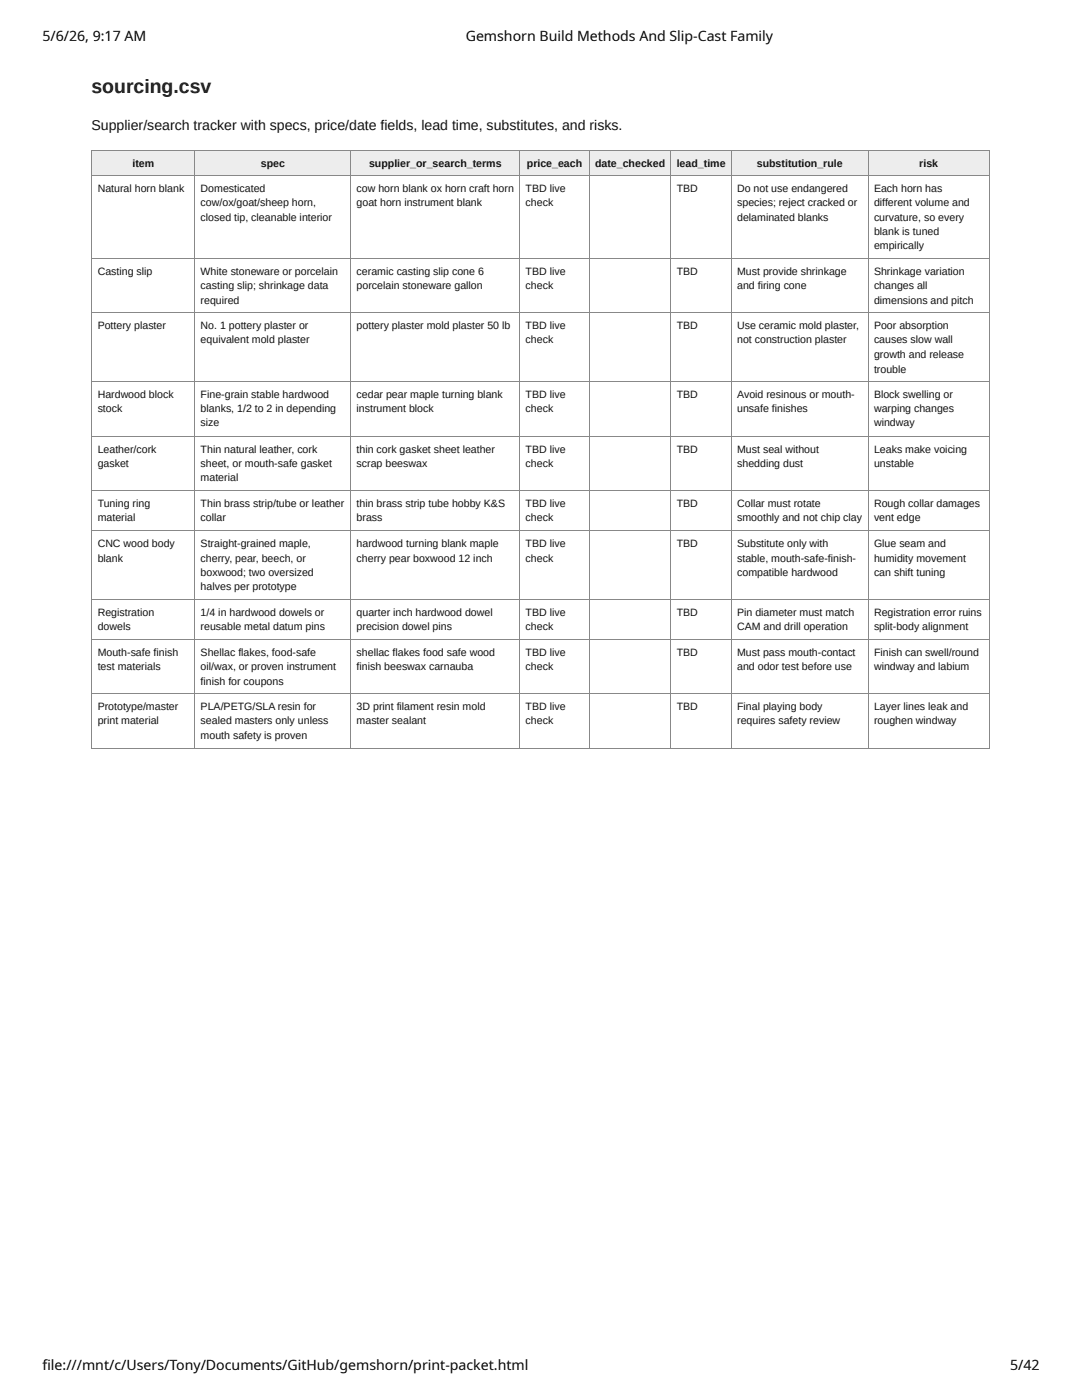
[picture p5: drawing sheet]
<svg xmlns="http://www.w3.org/2000/svg" width="216mm" height="279mm" viewBox="0 0 216 279" stroke-linecap="round" stroke-linejoin="round" font-family="sans-serif">
<defs><g id="words">
<text font-size="3.9" fill="#111" x="18.3" y="18.6">sourcing.csv</text>
<g font-size="2.8">
<text x="8.5" y="8.2">5/6/26, 9:17 AM</text>
<text x="92.9" y="8.2">Gemshorn Build Methods And Slip-Cast Family</text>
<text x="8.5" y="273.3">fi le:///mnt/c/Users/Tony/Documents/GitHub/gemshorn/print-packet.html</text>
<text x="201.5" y="273.3">5/42</text>
</g>
<text font-size="2.8" fill="#111" x="18.3" y="26">Supplier/search tracker with specs, price/date fields, lead time, substitutes, and risks.</text>
<g font-size="2.1" fill="#111">
<text x="26.4" y="33.2">item</text>
<text x="52" y="33.2">spec</text>
<text x="73.6" y="33.2">supplier_or_search_terms</text>
<text x="105.1" y="33.2">price_each</text>
<text x="118.7" y="33.2">date_checked</text>
<text x="135" y="33.2">lead_time</text>
<text x="151" y="33.2">substitution_rule</text>
<text x="183.4" y="33.2">risk</text>
<text x="19.5" y="38.4">Natural horn blank</text>
<text x="40" y="38.4">Domesticated</text>
<text x="40" y="41.2">cow/ox/goat/sheep horn,</text>
<text x="71.2" y="38.4">cow horn blank ox horn craft horn</text>
<text x="71.2" y="41.2">goat horn instrument blank</text>
<text x="104.9" y="38.4">TBD live</text>
<text x="104.9" y="41.2">check</text>
<text x="135" y="38.4">TBD</text>
<text x="147.1" y="38.4">Do not use endangered</text>
<text x="147.1" y="41.2">species; reject cracked or</text>
<text x="174.4" y="38.4">Each horn has</text>
<text x="174.4" y="41.2">different volume and</text>
<text x="40" y="44">closed tip, cleanable interior</text>
<text x="147.1" y="44">delaminated blanks</text>
<text x="174.4" y="44">curvature, so every</text>
<text x="174.4" y="46.8">blank is tuned</text>
<text x="174.4" y="49.7">empirically</text>
<text x="19.5" y="54.9">Casting slip</text>
<text x="40" y="54.9">White stoneware or porcelain</text>
<text x="40" y="57.8">casting slip; shrinkage data</text>
<text x="71.2" y="54.9">ceramic casting slip cone 6</text>
<text x="71.2" y="57.8">porcelain stoneware gallon</text>
<text x="104.9" y="54.9">TBD live</text>
<text x="104.9" y="57.8">check</text>
<text x="135" y="54.9">TBD</text>
<text x="147.1" y="54.9">Must provide shrinkage</text>
<text x="147.1" y="57.8">and firing cone</text>
<text x="174.4" y="54.9">Shrinkage variation</text>
<text x="174.4" y="57.8">changes all</text>
<text x="19.5" y="65.7">Pottery plaster</text>
<text x="40" y="60.6">required</text>
<text x="40" y="65.7">No. 1 pottery plaster or</text>
<text x="71.2" y="65.7">pottery plaster mold plaster 50 lb</text>
<text x="104.9" y="65.7">TBD live</text>
<text x="135" y="65.7">TBD</text>
<text x="147.1" y="65.7">Use ceramic mold plaster,</text>
<text x="174.4" y="60.6">dimensions and pitch</text>
<text x="174.4" y="65.7">Poor absorption</text>
<text x="40" y="68.5">equivalent mold plaster</text>
<text x="104.9" y="68.5">check</text>
<text x="147.1" y="68.5">not construction plaster</text>
<text x="174.4" y="68.5">causes slow wall</text>
<text x="174.4" y="71.5">growth and release</text>
<text x="174.4" y="74.3">trouble</text>
<text x="19.5" y="79.5">Hardwood block</text>
<text x="19.5" y="82.3">stock</text>
<text x="40" y="79.5">Fine-grain stable hardwood</text>
<text x="40" y="82.3">blanks, 1/2 to 2 in depending</text>
<text x="71.2" y="79.5">cedar pear maple turning blank</text>
<text x="71.2" y="82.3">instrument block</text>
<text x="104.9" y="79.5">TBD live</text>
<text x="104.9" y="82.3">check</text>
<text x="135" y="79.5">TBD</text>
<text x="147.1" y="79.5">Avoid resinous or mouth-</text>
<text x="147.1" y="82.3">unsafe finishes</text>
<text x="174.4" y="79.5">Block swelling or</text>
<text x="174.4" y="82.3">warping changes</text>
<text x="40" y="85.1">size</text>
<text x="174.4" y="85.1">windway</text>
<text x="19.5" y="90.4">Leather/cork</text>
<text x="19.5" y="93.2">gasket</text>
<text x="40" y="90.4">Thin natural leather, cork</text>
<text x="40" y="93.2">sheet, or mouth-safe gasket</text>
<text x="71.2" y="90.4">thin cork gasket sheet leather</text>
<text x="71.2" y="93.2">scrap beeswax</text>
<text x="104.9" y="90.4">TBD live</text>
<text x="104.9" y="93.2">check</text>
<text x="135" y="90.4">TBD</text>
<text x="147.1" y="90.4">Must seal without</text>
<text x="147.1" y="93.2">shedding dust</text>
<text x="174.4" y="90.4">Leaks make voicing</text>
<text x="174.4" y="93.2">unstable</text>
<text x="19.5" y="101.2">Tuning ring</text>
<text x="40" y="96">material</text>
<text x="40" y="101.2">Thin brass strip/tube or leather</text>
<text x="71.2" y="101.2">thin brass strip tube hobby K&amp;S</text>
<text x="104.9" y="101.2">TBD live</text>
<text x="135" y="101.2">TBD</text>
<text x="147.1" y="101.2">Collar must rotate</text>
<text x="174.4" y="101.2">Rough collar damages</text>
<text x="19.5" y="104">material</text>
<text x="40" y="104">collar</text>
<text x="71.2" y="104">brass</text>
<text x="104.9" y="104">check</text>
<text x="147.1" y="104">smoothly and not chip clay</text>
<text x="174.4" y="104">vent edge</text>
<text x="19.5" y="109.1">CNC wood body</text>
<text x="19.5" y="112.1">blank</text>
<text x="40" y="109.1">Straight-grained maple,</text>
<text x="40" y="112.1">cherry, pear, beech, or</text>
<text x="71.2" y="109.1">hardwood turning blank maple</text>
<text x="71.2" y="112.1">cherry pear boxwood 12 inch</text>
<text x="104.9" y="109.1">TBD live</text>
<text x="104.9" y="112.1">check</text>
<text x="135" y="109.1">TBD</text>
<text x="147.1" y="109.1">Substitute only with</text>
<text x="147.1" y="112.1">stable, mouth-safe-finish-</text>
<text x="174.4" y="109.1">Glue seam and</text>
<text x="174.4" y="112.1">humidity movement</text>
<text x="40" y="114.9">boxwood; two oversized</text>
<text x="40" y="117.7">halves per prototype</text>
<text x="147.1" y="114.9">compatible hardwood</text>
<text x="174.4" y="114.9">can shift tuning</text>
<text x="19.5" y="122.9">Registration</text>
<text x="19.5" y="125.7">dowels</text>
<text x="40" y="122.9">1/4 in hardwood dowels or</text>
<text x="40" y="125.7">reusable metal datum pins</text>
<text x="71.2" y="122.9">quarter inch hardwood dowel</text>
<text x="71.2" y="125.7">precision dowel pins</text>
<text x="104.9" y="122.9">TBD live</text>
<text x="104.9" y="125.7">check</text>
<text x="135" y="122.9">TBD</text>
<text x="147.1" y="122.9">Pin diameter must match</text>
<text x="147.1" y="125.7">CAM and drill operation</text>
<text x="174.4" y="122.9">Registration error ruins</text>
<text x="174.4" y="125.7">split-body alignment</text>
<text x="19.5" y="131">Mouth-safe finish</text>
<text x="40" y="131">Shellac flakes, food-safe</text>
<text x="71.2" y="131">shellac flakes food safe wood</text>
<text x="104.9" y="131">TBD live</text>
<text x="135" y="131">TBD</text>
<text x="147.1" y="131">Must pass mouth-contact</text>
<text x="174.4" y="131">Finish can swell/round</text>
<text x="19.5" y="133.8">test materials</text>
<text x="40" y="133.8">oil/wax, or proven instrument</text>
<text x="40" y="136.6">finish for coupons</text>
<text x="71.2" y="133.8">finish beeswax carnauba</text>
<text x="104.9" y="133.8">check</text>
<text x="147.1" y="133.8">and odor test before use</text>
<text x="174.4" y="133.8">windway and labium</text>
<text x="19.5" y="141.7">Prototype/master</text>
<text x="40" y="141.7">PLA/PETG/SLA resin for</text>
<text x="71.2" y="141.7">3D print filament resin mold</text>
<text x="104.9" y="141.7">TBD live</text>
<text x="135" y="141.7">TBD</text>
<text x="147.1" y="141.7">Final playing body</text>
<text x="174.4" y="141.7">Layer lines leak and</text>
<text x="19.5" y="144.6">print material</text>
<text x="40" y="144.6">sealed masters only unless</text>
<text x="40" y="147.5">mouth safety is proven</text>
<text x="71.2" y="144.6">master sealant</text>
<text x="104.9" y="144.6">check</text>
<text x="147.1" y="144.6">requires safety review</text>
<text x="174.4" y="144.6">roughen windway</text>
</g>
</g></defs>
<g fill="#e8eef8">
<path d="M18.4 29.9h20.5v5.1h-20.5z"/>
<path d="M38.9 29.9h31v5.1h-31z"/>
<path d="M69.9 29.9h33.9v5.1h-33.9z"/>
<path d="M103.8 29.9h13.8v5.1h-13.8z"/>
<path d="M117.6 29.9h16.4v5.1h-16.4z"/>
<path d="M134 29.9h12v5.1h-12z"/>
<path d="M146 29.9h27.3v5.1h-27.3z"/>
<path d="M173.3 29.9h24.2v5.1h-24.2z"/>
</g>
<g fill="none" stroke="#888" stroke-width=".2">
<path d="M18.3 30h179.2M18.3 35.1h179.2M18.3 29.9v119.6M38.8 29.9v119.6M70 29.9v119.6M103.7 29.9v119.6M117.7 29.9v119.6M133.9 29.9v119.6M145.9 29.9v119.6M173.2 29.9v119.6M197.4 29.9v119.6M18.3 51.7h179.2"/>
<path d="M18.3 62.4h179.2M18.3 76.2h179.2M18.3 87.1h179.2M18.3 97.9h179.2M18.3 105.8h179.2M18.3 119.6h179.2M18.3 127.7h179.2M18.3 138.5h179.2M18.3 149.4h179.2"/>
</g>
<use href="#words"/>
</svg>
